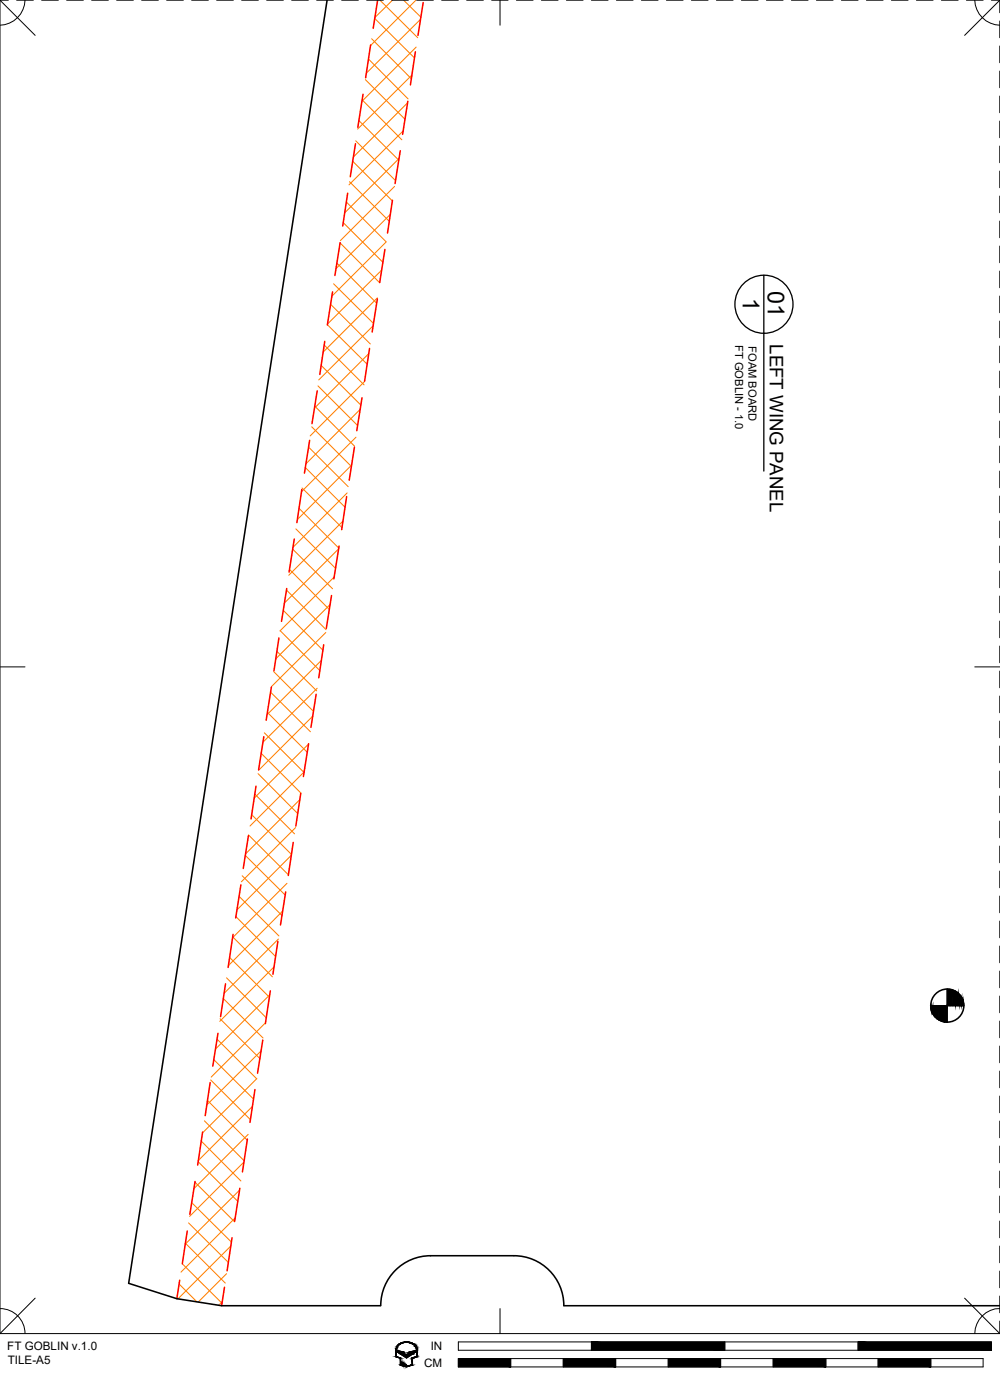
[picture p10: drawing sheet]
<svg xmlns="http://www.w3.org/2000/svg" width="190mm" height="267mm" viewBox="0 0 190 267" stroke-linecap="round" stroke-linejoin="round" font-family="sans-serif">
<defs><g id="words">
<g font-size="4.4">
<text x="141.5" y="56.7" transform="rotate(90 141.5 56.7)">1</text>
<text x="146.3" y="55.5" transform="rotate(90 146.3 55.5)">01</text>
</g>
<text font-size="3.5" x="146.7" y="65.6" transform="rotate(90 146.7 65.6)">LEFT WING PANEL</text>
<g font-size="2.2">
<text x="1.4" y="257.2">FT GOBLIN v.1.0</text>
<text x="82.1" y="257.2">IN</text>
<text x="1.5" y="259.9">TILE-A5</text>
<text x="80.8" y="260.4">CM</text>
</g>
<g font-size="2.1">
<text x="140.1" y="65.7" transform="rotate(90 140.1 65.7)">FT GOBLIN - 1.0</text>
<text x="142.6" y="65.9" transform="rotate(90 142.6 65.9)">FOAM BOARD</text>
</g>
</g></defs>
<!-- layer: 06 CAVITY -->
<g fill="none" stroke="#ff7f00" stroke-width=".2">
<path d="M69 19l7.5 7.6M69.6 15.2l7.5 7.5M70.2 11.3l7.5 7.5M70.8 7.4l7.5 7.6M71.4 3.5l7.6 7.6M72.4 0l7.2 7.2M74.8 0l-3.4 3.4M76.9 0l3.3 3.3M77.6 19.6l-10.3 10.3M78.5 14.3l-10.4 10.3M79.2 0l-8.6 8.7M79.3 9l-10.3 10.3"/>
<path d="M80.1 3.7l-10.3 10.3M66 38.5l7.6 7.6M66.6 34.6l7.6 7.6M67.2 30.7l7.6 7.6M67.8 26.8l7.6 7.6M68.4 23l7.6 7.5M75.2 35.5l-10.4 10.3M76 30.2l-10.3 10.3M76.8 24.9l-10.3 10.3M63 57.9l7.5 7.6M63.6 54.1l7.5 7.5M64.2 50.1l7.5 7.6"/>
<path d="M64.8 46.3l7.5 7.6M65.4 42.4l7.5 7.5M71.9 56.7l-10.3 10.4M72.7 51.4l-10.3 10.4M73.5 46.1l-10.3 10.3M74.4 40.8l-10.4 10.3M60 77.4l7.5 7.6M60.6 73.5l7.5 7.6M61.2 69.6l7.6 7.6M61.8 65.7l7.6 7.6M62.4 61.9l7.6 7.5M68.6 78l-10.3 10.3"/>
<path d="M69.5 72.7l-10.4 10.3M70.2 67.4l-10.3 10.3M71.1 62.1l-10.4 10.3M57 96.8l7.5 7.6M57.5 93l7.6 7.5M58.1 89l7.6 7.6M58.8 85.2l7.5 7.5M59.4 81.3l7.5 7.5M65.3 99.3l-10.3 10.3M66.1 93.9l-10.3 10.4M67 88.6l-10.3 10.4M67.8 83.3l-10.4 10.4"/>
<path d="M54 116.3l7.5 7.6M54.6 112.4l7.5 7.6M55.2 108.5l7.5 7.6M55.8 104.6l7.6 7.6M56.4 100.8l7.5 7.5M62.9 115.2l-10.4 10.3M63.7 109.9l-10.4 10.3M64.5 104.6l-10.3 10.3M50.4 139.6l7.5 7.6M51 135.7l7.5 7.6M51.5 131.9l7.6 7.5M52.1 127.9l7.6 7.6"/>
<path d="M52.7 124.1l7.6 7.5M53.4 120.1l7.5 7.6M59.6 136.4l-10.3 10.3M60.4 131.1l-10.3 10.3M61.2 125.8l-10.3 10.3M62.1 120.5l-10.4 10.3M47.3 159l7.6 7.6M47.9 155.2l7.6 7.6M48.6 151.3l7.5 7.5M49.2 147.4l7.5 7.6M49.8 143.5l7.5 7.6M56.3 157.7l-10.3 10.3"/>
<path d="M57.1 152.3l-10.3 10.4M57.9 147l-10.3 10.4M58.8 141.7l-10.4 10.3M44.4 178.5l7.5 7.6M44.9 174.6l7.6 7.6M45.5 170.8l7.6 7.5M46.1 166.8l7.6 7.6M46.7 163l7.6 7.5M53 178.9l-10.3 10.4M53.8 173.6l-10.3 10.3M54.7 168.3l-10.4 10.3M55.5 163l-10.4 10.3"/>
<path d="M41.3 197.9l7.6 7.6M41.9 194.1l7.6 7.6M42.5 190.2l7.6 7.5M43.2 186.3l7.5 7.6M43.8 182.4l7.5 7.6M50.6 194.9l-10.4 10.3M51.4 189.5l-10.4 10.4M52.2 184.2l-10.3 10.4M38.3 217.4l7.6 7.6M38.9 213.5l7.6 7.6M39.5 209.6l7.6 7.6M40.1 205.7l7.6 7.6"/>
<path d="M40.7 201.9l7.6 7.5M47.3 216.1l-10.3 10.3M48.1 210.8l-10.3 10.3M48.9 205.5l-10.3 10.3M49.8 200.2l-10.4 10.3M35.3 236.8l7.6 7.6M35.9 233l7.6 7.5M36.5 229.1l7.6 7.5M37.1 225.2l7.6 7.6M37.8 221.3l7.5 7.5M44 237.3l-10.1 10.2M44.8 232l-10.3 10.3"/>
<path d="M45.6 226.7l-10.3 10.3M46.4 221.4l-10.3 10.3M34.1 244.6l3.4 3.4M34.7 240.8l7.6 7.5M42.4 247.9l-.7 .7M43.2 242.6l-5.4 5.4"/>
</g>
<!-- layer: 02 SCORE -->
<g fill="none" stroke="#f00" stroke-width=".3">
<path d="M69.2 17.9l-1 6.4M70.6 8.6l-.9 6.2M71.9 0l-.8 5.4M77.7 19.3l-1 6.3M79.1 9.9l-.9 6.3M80.6 .5l-1 6.2M66.2 36.8l-.9 6.3M67.7 27.4l-1 6.3M74.8 38.1l-1 6.3M76.3 28.7l-1 6.3M63.4 55.6l-1 6.3M64.8 46.2l-1 6.3"/>
<path d="M71.9 56.9l-1 6.3M73.3 47.5l-1 6.3M60.4 74.5l-1 6.2M61.9 65l-1 6.3M69 75.8l-1 6.2M70.4 66.4l-.9 6.2M57.5 93.3l-.9 6.3M59 83.9l-1 6.2M66 94.6l-.9 6.3M67.5 85.2l-1 6.3M54.6 112.1l-1 6.3M56.1 102.7l-1 6.3"/>
<path d="M63.2 113.5l-1 6.2M64.6 104l-1 6.3M51.7 130.9l-1 6.3M53.1 121.5l-.9 6.3M60.2 132.3l-1 6.3M61.7 122.8l-1 6.3M47.3 159.2l-1 6.2M48.8 149.8l-1 6.2M50.3 140.3l-1 6.3M57.3 151.1l-.9 6.3M58.8 141.7l-1 6.2M44.4 178l-.9 6.3"/>
<path d="M45.9 168.6l-1 6.3M52.9 179.3l-.9 6.3M54.4 169.9l-1 6.3M55.9 160.5l-1 6.3M41.5 196.8l-1 6.3M43 187.4l-1 6.3M50.1 198.1l-1 6.3M51.5 188.8l-.9 6.2M38.6 215.7l-.9 6.3M40 206.2l-.9 6.3M47.1 217l-.9 6.2M48.6 207.6l-1 6.2"/>
<path d="M35.7 234.5l-1 6.3M37.2 225.1l-1 6.2M44.2 235.8l-.9 6.3M45.7 226.4l-1 6.3M34.2 243.9l-.5 3.5M42.8 245.2l-.6 3.5"/>
</g>
<!-- layer: 01 CUT -->
<path d="M62.3 0l-37.8 244.5 9.2 2.9 8.5 1.3h30.3M97.9 239.2h-15.9a9.5 9.5 0 0 0-9.5 9.5M97.9 239.2a9.5 9.5 0 0 1 9.5 9.5M107.4 248.7h83.1" fill="none" stroke="#000" stroke-width=".3"/>
<!-- layer: 23 NOTES -->
<g fill="none" stroke="#000" stroke-width=".25">
<path d="M145.5 52.4v37.3M177.3 191.6h6.3M180.4 188.4v6.4"/>
<circle cx="145.5" cy="58" r="5.5"/>
</g>
<g fill="#000" stroke="#000" stroke-width=".19">
<path d="M177.5 191.6v1.1l-.2-.6zM183.6 191v.6z"/>
<path d="M177.3 191.6v.5l.2-.5zM177.3 191.6v.5z"/>
<path d="M177.7 191.6l-.2 1.1 .2 .5zM177.5 191.6h.2l-.2 1.1z"/>
<path d="M178 191.6l-.3 1.6 .3 .4zM177.7 191.6h.3l-.3 1.6z"/>
<path d="M178.4 191.6l-.4 2 .4 .4zM178 191.6h.4l-.4 2z"/>
<path d="M178.8 191.6l-.4 2.4 .4 .3zM178.4 191.6h.4l-.4 2.4z"/>
<path d="M179.3 191.6l-.5 2.7 .5 .3zM178.8 191.6h.5l-.5 2.7z"/>
<path d="M179.9 191.6l-.6 3 .6 .1zM179.3 191.6h.6l-.6 3z"/>
<path d="M180.4 191.6l-.5 3.1 .5 .1zM179.9 191.6h.5l-.5 3.1z"/>
<path d="M181 188.5l-.6 3.1h.6zM180.4 188.4l.6 .1-.6 3.1z"/>
<path d="M181.5 188.6l-.5 3h.5zM181 188.5l.5 .1-.5 3z"/>
<path d="M182 188.8l-.5 2.8h.5zM181.5 188.6l.5 .2-.5 2.8z"/>
<path d="M182.5 189.2l-.5 2.4h.5zM182 188.8l.5 .4-.5 2.4z"/>
<path d="M182.9 189.6l-.4 2h.4zM182.5 189.2l.4 .4-.4 2z"/>
<path d="M183.2 190l-.3 1.6h.3zM182.9 189.6l.3 .4-.3 1.6z"/>
<path d="M183.5 190.5l-.3 1.1h.3zM183.2 190l.3 .5-.3 1.1z"/>
<path d="M183.6 191l-.1 .6h.1zM183.5 190.5l.1 .5-.1 .6z"/>
</g>
<circle cx="180.5" cy="191.6" r="3.2" fill="none" stroke="#000" stroke-width=".3"/>
<!-- layer: 22 TILED -->
<g fill="#000" stroke="#000" stroke-width=".19">
<path d="M75.7 257.2l1.1 .4h-1.1zM76.4 258h2.1l-1.1 .7zM77 255.6h.8zM78 257.6l1.2-.4v.4zM77 260.3h.8l-.4 .1z"/>
<path d="M75.4 257.2l.1 1.2v-1.2zM75.4 257.2l.1 1.2h-.1z"/>
<path d="M75.4 258.4l.3 .1zM75.4 258.4l.3 .1z"/>
<path d="M75.5 256.9h.1zM75.5 256.9h.1z"/>
<path d="M75.5 256.9v.3l.1-.3zM75.5 256.9v.3h-.1z"/>
<path d="M75.6 256.6v.3l.1-.3zM75.6 256.6l-.1 .3z"/>
<path d="M75.6 256.6h.1zM75.6 256.6h.1z"/>
<path d="M75.4 258.5l1 .2zM75.4 258.5l1 .2z"/>
<path d="M75.7 256.4v.2l.1-.2zM75.7 256.4v.2h-.1z"/>
<path d="M75.8 256.3v.1l.1-.1zM75.8 256.3l-.1 .1z"/>
<path d="M75.9 256.2v.1l.1-.1zM75.8 256.3l.1-.1z"/>
<path d="M76 256.1v.1l.2-.1zM76 256.1l-.1 .1z"/>
<path d="M76.1 256l.1 .1 .1-.1zM76.1 256l.1 .1h-.2z"/>
<path d="M76.1 258.7l.3 .1zM76.1 258.7l.3 .1z"/>
<path d="M76.3 258.8l.1 1.2v-1.2zM76.3 258.8l.1 1.2h-.1z"/>
<path d="M76.3 255.9v.1l.2-.1zM76.1 256l.2-.1z"/>
<path d="M76.4 255.9h.2zM76.3 255.9h.2z"/>
<path d="M76.5 259.5l.1 .5v-.5zM76.5 259.5l.1 .5h-.1z"/>
<path d="M75.7 257.6h1.3zM75.7 257.6h1.3z"/>
<path d="M76.6 255.8v.1l.3-.1zM76.4 255.9l.2-.1z"/>
<path d="M76.8 259.6l.1 .5v-.5zM76.8 259.6l.1 .5h-.1z"/>
<path d="M75.8 257.6l1.2 .2v-.2zM75.8 257.6l1.2 .2h-.9z"/>
<path d="M76.1 257.8l1.1 .2-.2-.2zM76.1 257.8l1.1 .2h-.8z"/>
<path d="M76.6 255.7h.5zM76.6 255.7l.3 .1z"/>
<path d="M77 259.8l.1 .4v-.4zM77 259.8l.1 .4h-.1z"/>
<path d="M76.7 255.7h.5zM76.6 255.7h.5z"/>
<path d="M77.3 260l.1 .2zM77.3 260l.1 .2z"/>
<path d="M77 255.6l1.1 .1zM76.7 255.7l.3-.1 1.1 .1z"/>
<path d="M77.6 255.7h.6zM77.6 255.7h.6z"/>
<path d="M77.7 255.7l.6 .1zM77.7 255.7l.6 .1z"/>
<path d="M78 255.8l.5 .1zM78 255.8l.5 .1z"/>
<path d="M78.3 255.9h.2zM78.3 255.9h.2z"/>
<path d="M78.3 255.9l.5 .1zM78.3 255.9l.5 .1z"/>
<path d="M78.5 258.8l.1 1.2v-1.2zM78.5 258.8l.1 1.2h-.1z"/>
<path d="M78.6 256l.3 .1zM78.6 256l.3 .1z"/>
<path d="M78.5 258.7l.1 .1 .2-.1zM78.5 258.7l.1 .1z"/>
<path d="M77.8 257.8l.7 .2 .3-.2zM77.8 257.8l.7 .2h-.9z"/>
<path d="M78.7 256.1l.3 .1zM78.7 256.1l.3 .1z"/>
<path d="M78.9 256.2l.2 .1zM78.9 256.2l.2 .1z"/>
<path d="M77.8 257.6l1 .2 .3-.2zM77.8 257.6l1 .2h-1z"/>
<path d="M79 256.3l.2 .1zM79 256.3l.2 .1z"/>
<path d="M79.1 256.4l.2 .2zM79.1 256.4l.2 .2z"/>
<path d="M78 257.6h1.2zM77.8 257.6h1.3z"/>
<path d="M79.2 256.6h.1zM79.2 256.6h.1z"/>
<path d="M79.2 256.6l.2 .3zM79.2 256.6l.2 .3z"/>
<path d="M79.3 256.9h.1zM79.3 256.9h.1z"/>
<path d="M79.3 256.9l.2 .3zM79.3 256.9l.2 .3z"/>
<path d="M79.4 257.2l.1 1.2v-1.2zM79.4 257.2l.1 1.2h-.1z"/>
<path d="M79.4 258.4l.1 .1zM79.2 258.5h.3z"/>
<path d="M78.8 258.7l.7-.2h-.3zM78.5 258.7l.7-.2-.4 .2z"/>
<path d="M87.3 258.8l10 1.6v-1.6zM87.3 258.8l10 1.6h-10z"/>
<path d="M107.3 258.8l10 1.6v-1.6zM107.3 258.8l10 1.6h-10z"/>
<path d="M127.3 258.8l10 1.6v-1.6zM127.3 258.8l10 1.6h-10z"/>
<path d="M112.7 255.6l25.4 1.6v-1.6zM112.7 255.6l25.4 1.6h-25.4z"/>
<path d="M147.3 258.8l10 1.6v-1.6zM147.3 258.8l10 1.6h-10z"/>
<path d="M167.3 258.8l10 1.6v-1.6zM167.3 258.8l10 1.6h-10z"/>
<path d="M163.5 255.6l25.4 1.6v-1.6zM163.5 255.6l25.4 1.6h-25.4z"/>
<path d="M76.3 260h.1zM76.3 260h.1z"/>
<path d="M76.5 260h.1zM76.5 260h.1z"/>
<path d="M76.3 260h.2zM76.3 260h.2z"/>
<path d="M76.3 260l.3 .1zM76.3 260l.3 .1zM76.3 260.1h.3zM76.3 260.1h.3z"/>
<path d="M76.3 260.1h.3zM76.3 260.1h.3z"/>
<path d="M76.3 260.1h.5zM76.3 260.1h.5z"/>
<path d="M76.8 260.1h.1zM76.8 260.1h.1z"/>
<path d="M76.4 260.1l.5 .1zM76.4 260.1l.5 .1z"/>
<path d="M76.5 260.2h.5zM76.5 260.2h.5z"/>
<path d="M77 260.2h.1zM77 260.2h.1z"/>
<path d="M76.7 260.2h.4zM76.7 260.2h.4z"/>
<path d="M76.8 260.2l.5 .1zM76.8 260.2l.5 .1z"/>
<path d="M77.3 260.2l.1 .1zM77.3 260.2l.1 .1z"/>
<path d="M76.9 260.3h.5zM76.9 260.3h.5z"/>
<path d="M77.5 260.3h.4zM77.4 260.3h.4z"/>
<path d="M78.5 260l.1 .1zM78.2 260.1h.4z"/>
<path d="M77.9 260.3l.7-.2h-.4zM77.5 260.3l.7-.2-.3 .2z"/>
</g>
<g fill="none" stroke="#000" stroke-width=".19">
<path d="M0 0h1.6M0 0v254M0 0l6.7 6.7M3.2 0h3.2M4.8 0a4.9 4.9 0 0 1-4.8 4.8M7.9 0h3.2M12.7 0h3.2M17.5 0h3.1M22.2 0h3.2M27 0h3.2M31.8 0h3.1M36.5 0h3.2"/>
<path d="M41.3 0h3.2M46 0h3.2M50.8 0h3.2M55.6 0h3.1M60.3 0h3.2M65.1 0h3.2M69.9 0h3.1M74.6 0h3.2M79.4 0h3.2M84.1 0h3.2M88.9 0h3.2M93.7 0h3.1"/>
<path d="M95.3 0v4.8M98.4 0h3.2M103.1 0h3.2M107.9 0h3.2M112.7 0h3.1M117.4 0h3.2M122.2 0h3.2M127 0h3.1M131.7 0h3.2M136.5 0h3.2M141.2 0h3.2M146 0h3.2"/>
<path d="M150.8 0h3.1M155.5 0h3.2M160.3 0h3.2M165.1 0h3.1M169.8 0h3.2M174.6 0h3.2M179.3 0h3.2M184.1 0h3.2M185.7 0a4.9 4.9 0 0 0 4.8 4.8M188.9 0h1.6M190.5 0v2.4M190.5 4v3.2"/>
<path d="M190.5 8.8v3.1M190.5 13.5v3.2M190.5 18.3v3.2M190.5 0l-6.7 6.7M190.5 23.1v3.1M190.5 27.8v3.2M190.5 32.6v3.2M190.5 37.3v3.2M190.5 42.1v3.2M190.5 46.9v3.1M190.5 51.6v3.2M190.5 56.4v3.2"/>
<path d="M190.5 61.2v3.1M190.5 65.9v3.2M190.5 70.7v3.2M190.5 75.4v3.2M190.5 80.2v3.2M190.5 85v3.1M190.5 89.7v3.2M190.5 94.5v3.2M190.5 99.3v3.1M190.5 104v3.2M190.5 108.8v3.2M190.5 113.6v3.1"/>
<path d="M190.5 118.3v3.2M0 127h4.8M185.7 127h4.8M190.5 123.1v3.2M190.5 127.8v3.2M190.5 132.6v3.2M190.5 137.4v3.1M190.5 142.1v3.2M190.5 146.9v3.2M190.5 151.7v3.1M190.5 156.4v3.2M190.5 161.2v3.2"/>
<path d="M190.5 165.9v3.2M190.5 170.7v3.2M190.5 175.5v3.1M190.5 180.2v3.2M190.5 185v3.2M190.5 189.8v3.1M190.5 194.5v3.2M190.5 199.3v3.2M190.5 204v3.2M190.5 208.8v3.2M190.5 213.6v3.1M190.5 218.3v3.2"/>
<path d="M190.5 223.1v3.2M190.5 227.9v3.1M190.5 232.6v3.2M190.5 237.4v3.2M0 254h190.5M0 249.3a4.7 4.7 0 0 1 4.8 4.7M6.7 247.3l-6.7 6.7M75.5 257.2v1.2l.9 .3v1.3h.1v-.5h.1v.6h.2v-.5h.1v.6h.1v-.4h.1v.4l.2 .1v-.3l.1 .3 1.1-.3v-1.3l.9-.3v-1.2M75.6 257.1a2 2 0 0 1 3.2-1l.5 .7 .1 .3M75.7 257.2l1.3 .4 .2 .4h.4l.2-.4 1.4-.4v.4l-1.8 1.1-1.7-1.1zM75.8 256.3a2.26 2.26 0 0 1 3.6 .6l.1 1.6-.9 .3v1.3l-1.2 .3-1.1-.3v-1.3l-.9-.3a2.64 2.64 0 0 1 .4-2.2zM87.3 255.6h101.6v1.6h-101.6z"/>
<path d="M87.3 258.8h100v1.6h-100zM95.3 249.3v4.7M97.3 258.8v1.6M107.3 258.8v1.6M112.7 255.6v1.6M117.3 258.8v1.6M127.3 258.8v1.6M137.3 258.8v1.6M138.1 255.6v1.6M147.3 258.8v1.6M157.3 258.8v1.6M163.5 255.6v1.6"/>
<path d="M167.3 258.8v1.6M177.3 258.8v1.6M183.8 247.3l6.7 6.7M190.5 249.3a4.8 4.8 0 0 0-4.8 4.7M190.5 242.1v3.2M190.5 246.9v3.2M190.5 251.7v2.3"/>
</g>
<use href="#words"/>
</svg>
